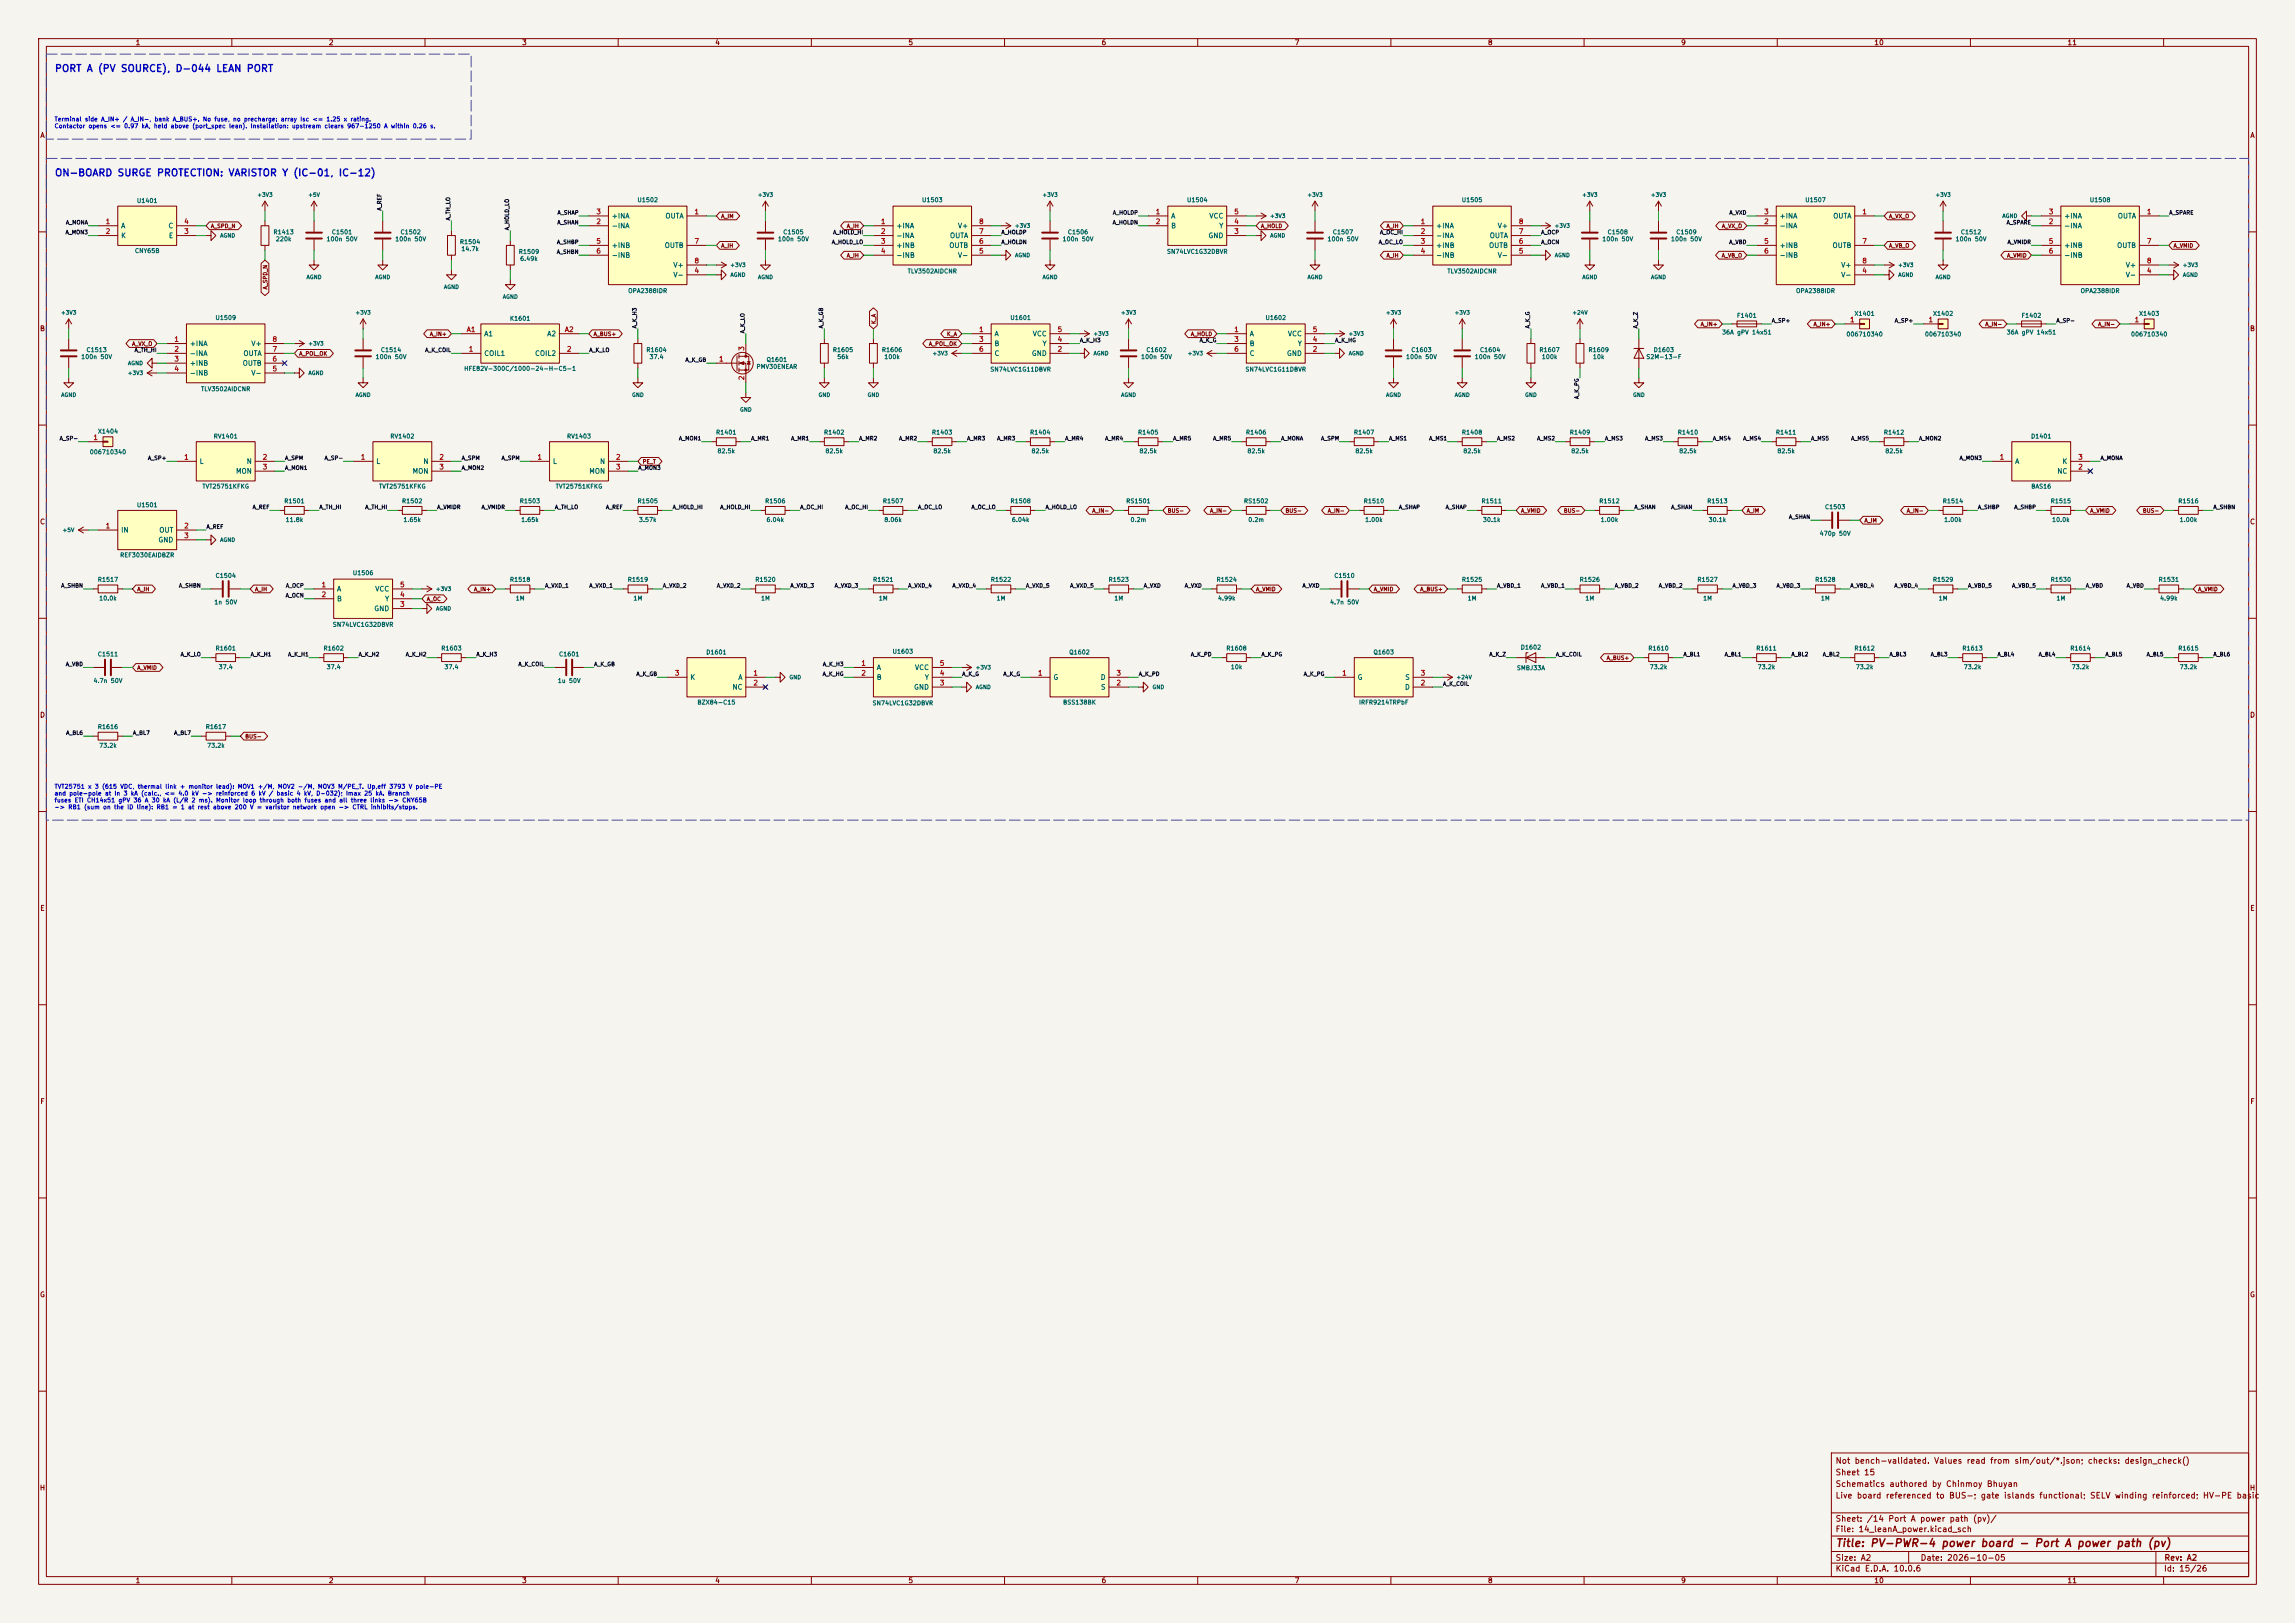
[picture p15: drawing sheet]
<svg xmlns="http://www.w3.org/2000/svg" width="594mm" height="420mm" viewBox="0 0 594 420" stroke-linecap="round" stroke-linejoin="round" font-family="sans-serif">
<defs><g id="words">
<text font-size="2" fill="#840000" x="475" y="400.8">Title: PV-PWR-4 power board - Port A power path (pv)</text>
<g font-size="1.8" fill="#0000c2">
<text x="14.1" y="19.1">PORT A (PV SOURCE), D-044 LEAN PORT</text>
<text x="14.1" y="46.1">ON-BOARD SURGE PROTECTION: VARISTOR Y (IC-01, IC-12)</text>
</g>
<g font-size="1.5" fill="#840000">
<text x="475" y="382.1">Sheet 15</text>
<text x="475" y="379.1">Not bench-validated. Values read from sim/out/*.json; checks: design_check()</text>
<text x="475" y="388.1">Live board referenced to BUS-; gate islands functional; SELV winding reinforced; HV-PE basic</text>
<text x="475" y="385.1">Schematics authored by Chinmoy Bhuyan</text>
<text x="475" y="394.1">Sheet: /14 Port A power path (pv)/</text>
<text x="475" y="396.8">File: 14_leanA_power.kicad_sch</text>
<text x="475" y="407">KiCad E.D.A. 10.0.6</text>
<text x="475" y="404.2">Size: A2</text>
<text x="497" y="404.2">Date: 2026-10-05</text>
<text x="560" y="407">Id: 15/26</text>
<text x="560.1" y="404.2">Rev: A2</text>
</g>
<g font-size="1.3" fill="#840000">
<text x="35" y="12">1</text>
<text x="85" y="12">2</text>
<text x="135" y="12">3</text>
<text x="185" y="12">4</text>
<text x="235" y="12">5</text>
<text x="285" y="12">6</text>
<text x="335" y="12">7</text>
<text x="385" y="12">8</text>
<text x="435" y="12">9</text>
<text x="485" y="12">10</text>
<text x="535" y="12">11</text>
<text x="10.3" y="36">A</text>
<text x="582.3" y="36">A</text>
<text x="10.2" y="86">B</text>
<text x="582.2" y="86">B</text>
<text x="10.2" y="136">C</text>
<text x="582.2" y="136">C</text>
<text x="10.2" y="186">D</text>
<text x="582.2" y="186">D</text>
<text x="10.3" y="236">E</text>
<text x="582.3" y="236">E</text>
<text x="10.3" y="286">F</text>
<text x="582.3" y="286">F</text>
<text x="10.2" y="336">G</text>
<text x="582.2" y="336">G</text>
<text x="10.2" y="386">H</text>
<text x="582.2" y="386">H</text>
<text x="35" y="410">1</text>
<text x="85" y="410">2</text>
<text x="135" y="410">3</text>
<text x="185" y="410">4</text>
<text x="235" y="410">5</text>
<text x="285" y="410">6</text>
<text x="335" y="410">7</text>
<text x="385" y="410">8</text>
<text x="435" y="410">9</text>
<text x="485" y="410">10</text>
<text x="535" y="410">11</text>
</g>
<g font-size="1.3" fill="#a90000">
<text x="27.2" y="58.3">1</text>
<text x="47.5" y="58.3">4</text>
<text x="154.2" y="58.3">2</text>
<text x="154.2" y="55.7">3</text>
<text x="179.6" y="55.7">1</text>
<text x="227.9" y="58.3">1</text>
<text x="253.3" y="58.3">8</text>
<text x="299" y="55.7">1</text>
<text x="299" y="58.3">2</text>
<text x="319.3" y="58.3">4</text>
<text x="319.3" y="55.7">5</text>
<text x="367.6" y="58.3">1</text>
<text x="393" y="58.3">8</text>
<text x="456.5" y="58.3">2</text>
<text x="456.5" y="55.7">3</text>
<text x="481.9" y="55.7">1</text>
<text x="530.1" y="58.3">2</text>
<text x="530.1" y="55.7">3</text>
<text x="555.5" y="55.7">1</text>
<text x="27.2" y="60.8">2</text>
<text x="47.5" y="60.8">3</text>
<text x="154.2" y="63.4">5</text>
<text x="154.2" y="65.9">6</text>
<text x="179.6" y="63.4">7</text>
<text x="227.9" y="60.8">2</text>
<text x="227.9" y="63.4">3</text>
<text x="227.9" y="65.9">4</text>
<text x="253.3" y="65.9">5</text>
<text x="253.3" y="63.4">6</text>
<text x="253.3" y="60.8">7</text>
<text x="319.3" y="60.8">3</text>
<text x="367.6" y="60.8">2</text>
<text x="367.6" y="63.4">3</text>
<text x="367.6" y="65.9">4</text>
<text x="393" y="65.9">5</text>
<text x="393" y="63.4">6</text>
<text x="393" y="60.8">7</text>
<text x="456.5" y="63.4">5</text>
<text x="456.5" y="65.9">6</text>
<text x="481.9" y="63.4">7</text>
<text x="530.1" y="63.4">5</text>
<text x="530.1" y="65.9">6</text>
<text x="555.5" y="63.4">7</text>
<text x="179.6" y="71">4</text>
<text x="179.6" y="68.4">8</text>
<text x="481.9" y="71">4</text>
<text x="481.9" y="68.4">8</text>
<text x="555.5" y="71">4</text>
<text x="555.5" y="68.4">8</text>
<text x="478.7" y="83.7">1</text>
<text x="499" y="83.7">1</text>
<text x="552.4" y="83.7">1</text>
<text x="45" y="88.8">1</text>
<text x="70.4" y="88.8">8</text>
<text x="120.6" y="86.2">A1</text>
<text x="146" y="86.2">A2</text>
<text x="253.3" y="86.2">1</text>
<text x="253.3" y="88.8">3</text>
<text x="273.6" y="88.8">4</text>
<text x="273.6" y="86.2">5</text>
<text x="319.3" y="86.2">1</text>
<text x="319.3" y="88.8">3</text>
<text x="339.6" y="88.8">4</text>
<text x="339.6" y="86.2">5</text>
<text x="45" y="91.3">2</text>
<text x="45" y="93.8">3</text>
<text x="70.4" y="93.8">6</text>
<text x="70.4" y="91.3">7</text>
<text x="121.2" y="91.3">1</text>
<text x="146.6" y="91.3">2</text>
<text x="186" y="93.8">1</text>
<text x="192.9" y="90.9" transform="rotate(-90 192.9 90.9)">3</text>
<text x="253.3" y="91.3">6</text>
<text x="273.6" y="91.3">2</text>
<text x="319.3" y="91.3">6</text>
<text x="339.6" y="91.3">2</text>
<text x="45" y="96.4">4</text>
<text x="70.4" y="96.4">5</text>
<text x="192.9" y="98.5" transform="rotate(-90 192.9 98.5)">2</text>
<text x="24" y="114.2">1</text>
<text x="47.5" y="119.2">1</text>
<text x="67.8" y="119.2">2</text>
<text x="93.2" y="119.2">1</text>
<text x="113.6" y="119.2">2</text>
<text x="139" y="119.2">1</text>
<text x="159.3" y="119.2">2</text>
<text x="517.4" y="119.2">1</text>
<text x="537.7" y="119.2">3</text>
<text x="67.8" y="121.8">3</text>
<text x="113.6" y="121.8">3</text>
<text x="159.3" y="121.8">3</text>
<text x="537.7" y="121.8">2</text>
<text x="27.2" y="137">1</text>
<text x="47.5" y="137">2</text>
<text x="47.5" y="139.6">3</text>
<text x="83.1" y="152.3">1</text>
<text x="83.1" y="154.8">2</text>
<text x="103.4" y="154.8">4</text>
<text x="103.4" y="152.3">5</text>
<text x="103.4" y="157.3">3</text>
<text x="222.8" y="172.6">1</text>
<text x="243.1" y="172.6">5</text>
<text x="174.5" y="175.1">3</text>
<text x="194.8" y="175.1">1</text>
<text x="194.8" y="177.7">2</text>
<text x="222.8" y="175.1">2</text>
<text x="243.1" y="177.7">3</text>
<text x="243.1" y="175.1">4</text>
<text x="268.5" y="175.1">1</text>
<text x="288.8" y="177.7">2</text>
<text x="288.8" y="175.1">3</text>
<text x="347.2" y="175.1">1</text>
<text x="367.6" y="177.7">2</text>
<text x="367.6" y="175.1">3</text>
</g>
<g font-size="1.3" fill="#006464">
<text x="31.2" y="59.4">A</text>
<text x="43.5" y="59.4">C</text>
<text x="158.2" y="59.4">-INA</text>
<text x="158.2" y="56.8">+INA</text>
<text x="172.1" y="56.8">OUTA</text>
<text x="231.9" y="59.4">+INA</text>
<text x="247.8" y="59.4">V+</text>
<text x="303" y="56.8">A</text>
<text x="303" y="59.4">B</text>
<text x="312.9" y="56.8">VCC</text>
<text x="315.4" y="59.4">Y</text>
<text x="371.6" y="59.4">+INA</text>
<text x="387.5" y="59.4">V+</text>
<text x="460.5" y="59.4">-INA</text>
<text x="460.5" y="56.8">+INA</text>
<text x="474.4" y="56.8">OUTA</text>
<text x="534.1" y="59.4">-INA</text>
<text x="534.1" y="56.8">+INA</text>
<text x="548" y="56.8">OUTA</text>
<text x="31.2" y="61.9">K</text>
<text x="43.6" y="61.9">E</text>
<text x="158.2" y="64.5">+INB</text>
<text x="171.9" y="64.5">OUTB</text>
<text x="231.9" y="61.9">-INA</text>
<text x="231.9" y="64.5">+INB</text>
<text x="245.6" y="64.5">OUTB</text>
<text x="245.8" y="61.9">OUTA</text>
<text x="312.6" y="61.9">GND</text>
<text x="371.6" y="61.9">-INA</text>
<text x="371.6" y="64.5">+INB</text>
<text x="385.3" y="64.5">OUTB</text>
<text x="385.5" y="61.9">OUTA</text>
<text x="460.5" y="64.5">+INB</text>
<text x="474.2" y="64.5">OUTB</text>
<text x="534.1" y="64.5">+INB</text>
<text x="547.8" y="64.5">OUTB</text>
<text x="158.2" y="67">-INB</text>
<text x="174.1" y="69.5">V+</text>
<text x="231.9" y="67">-INB</text>
<text x="247.8" y="67">V-</text>
<text x="371.6" y="67">-INB</text>
<text x="387.5" y="67">V-</text>
<text x="460.5" y="67">-INB</text>
<text x="476.4" y="69.5">V+</text>
<text x="534.1" y="67">-INB</text>
<text x="550.1" y="69.5">V+</text>
<text x="174.1" y="72.1">V-</text>
<text x="476.4" y="72.1">V-</text>
<text x="550.1" y="72.1">V-</text>
<text x="49" y="89.9">+INA</text>
<text x="64.9" y="89.9">V+</text>
<text x="125.2" y="87.3">A1</text>
<text x="141.5" y="87.3">A2</text>
<text x="257.3" y="87.3">A</text>
<text x="257.3" y="89.9">B</text>
<text x="267.2" y="87.3">VCC</text>
<text x="269.7" y="89.9">Y</text>
<text x="323.3" y="87.3">A</text>
<text x="323.3" y="89.9">B</text>
<text x="333.2" y="87.3">VCC</text>
<text x="335.7" y="89.9">Y</text>
<text x="49" y="92.4">-INA</text>
<text x="49" y="94.9">+INB</text>
<text x="62.7" y="94.9">OUTB</text>
<text x="62.9" y="92.4">OUTA</text>
<text x="125.2" y="92.4">COIL1</text>
<text x="138.3" y="92.4">COIL2</text>
<text x="257.3" y="92.4">C</text>
<text x="266.9" y="92.4">GND</text>
<text x="323.3" y="92.4">C</text>
<text x="333" y="92.4">GND</text>
<text x="49" y="97.5">-INB</text>
<text x="64.9" y="97.5">V-</text>
<text x="51.5" y="120.3">L</text>
<text x="60.9" y="122.9">MON</text>
<text x="63.7" y="120.3">N</text>
<text x="97.3" y="120.3">L</text>
<text x="106.7" y="122.9">MON</text>
<text x="109.4" y="120.3">N</text>
<text x="143" y="120.3">L</text>
<text x="152.4" y="122.9">MON</text>
<text x="155.2" y="120.3">N</text>
<text x="521.4" y="120.3">A</text>
<text x="532.4" y="122.9">NC</text>
<text x="533.7" y="120.3">K</text>
<text x="31.2" y="138.1">IN</text>
<text x="40.9" y="140.7">GND</text>
<text x="41.1" y="138.1">OUT</text>
<text x="87.1" y="153.4">A</text>
<text x="87.1" y="155.9">B</text>
<text x="97" y="153.4">VCC</text>
<text x="99.5" y="155.9">Y</text>
<text x="96.7" y="158.4">GND</text>
<text x="226.8" y="173.7">A</text>
<text x="236.7" y="173.7">VCC</text>
<text x="178.5" y="176.2">K</text>
<text x="189.5" y="178.8">NC</text>
<text x="191" y="176.2">A</text>
<text x="226.8" y="176.2">B</text>
<text x="236.4" y="178.8">GND</text>
<text x="239.2" y="176.2">Y</text>
<text x="272.5" y="176.2">G</text>
<text x="284.8" y="176.2">D</text>
<text x="284.8" y="178.8">S</text>
<text x="351.3" y="176.2">G</text>
<text x="363.5" y="178.8">D</text>
<text x="363.6" y="176.2">S</text>
</g>
<g font-size="1.1" fill="#0000c2">
<text x="14" y="31.7">Terminal side A_IN+ / A_IN-, bank A_BUS+. No fuse, no precharge: array Isc &lt;= 1.25 x rating.</text>
<text x="14" y="33.4">Contactor opens &lt;= 0.97 kA, held above (port_spec lean). Installation: upstream clears 967-1250 A within 0.26 s.</text>
<text x="14" y="204.4">TVT25751 x 3 (615 VDC, thermal link + monitor lead): MOV1 +/M, MOV2 -/M, MOV3 M/PE_T. Up,eff 3793 V pole-PE</text>
<text x="14" y="206.1">and pole-pole at In 3 kA (calc., &lt;= 4.0 kV -&gt; reinforced 6 kV / basic 4 kV, D-032); Imax 25 kA. Branch</text>
<text x="14" y="207.9">fuses ETI CH14x51 gPV 36 A 30 kA (L/R 2 ms). Monitor loop through both fuses and all three links -&gt; CNY65B</text>
<text x="14" y="209.7">-&gt; RB1 (sum on the ID line): RB1 = 1 at rest above 200 V = varistor network open -&gt; CTRL inhibits/stops.</text>
</g>
<g font-size="1.1" fill="#006464">
<text x="35.3" y="52.8">U1401</text>
<text x="164.9" y="52.6">U1502</text>
<text x="238.5" y="52.6">U1503</text>
<text x="307.1" y="52.6">U1504</text>
<text x="378.2" y="52.6">U1505</text>
<text x="467.1" y="52.6">U1507</text>
<text x="540.8" y="52.6">U1508</text>
<text x="34.8" y="65.7">CNY65B</text>
<text x="70.7" y="60.9">R1413</text>
<text x="71.3" y="62.7">220k</text>
<text x="84.4" y="62.7">100n 50V</text>
<text x="85.8" y="60.9">C1501</text>
<text x="102.2" y="62.7">100n 50V</text>
<text x="103.5" y="60.9">C1502</text>
<text x="118.9" y="63.4">R1504</text>
<text x="119.3" y="65.2">14.7k</text>
<text x="134.2" y="66">R1509</text>
<text x="201.2" y="62.7">100n 50V</text>
<text x="202.6" y="60.9">C1505</text>
<text x="274.9" y="62.7">100n 50V</text>
<text x="276.3" y="60.9">C1506</text>
<text x="301.9" y="65.9">SN74LVC1G32DBVR</text>
<text x="343.5" y="62.7">100n 50V</text>
<text x="344.8" y="60.9">C1507</text>
<text x="414.6" y="62.7">100n 50V</text>
<text x="416" y="60.9">C1508</text>
<text x="432.4" y="62.7">100n 50V</text>
<text x="433.7" y="60.9">C1509</text>
<text x="506" y="62.7">100n 50V</text>
<text x="507.4" y="60.9">C1512</text>
<text x="134.5" y="67.8">6.49k</text>
<text x="234.8" y="71">TLV3502AIDCNR</text>
<text x="374.5" y="71">TLV3502AIDCNR</text>
<text x="162.5" y="76.1">OPA2388IDR</text>
<text x="464.7" y="76.1">OPA2388IDR</text>
<text x="538.4" y="76.1">OPA2388IDR</text>
<text x="55.6" y="83">U1509</text>
<text x="131.9" y="83.3">K1601</text>
<text x="261.4" y="83">U1601</text>
<text x="327.4" y="83">U1602</text>
<text x="449.4" y="82.5">F1401</text>
<text x="479.9" y="82">X1401</text>
<text x="500.2" y="82">X1402</text>
<text x="523.1" y="82.5">F1402</text>
<text x="553.5" y="82">X1403</text>
<text x="445.6" y="86.8">36A gPV 14x51</text>
<text x="477.8" y="87.3">006710340</text>
<text x="498.1" y="87.3">006710340</text>
<text x="519.3" y="86.8">36A gPV 14x51</text>
<text x="551.4" y="87.3">006710340</text>
<text x="20.9" y="93.2">100n 50V</text>
<text x="22.3" y="91.4">C1513</text>
<text x="97.1" y="93.2">100n 50V</text>
<text x="98.5" y="91.4">C1514</text>
<text x="167.2" y="91.4">R1604</text>
<text x="168" y="93.2">37.4</text>
<text x="195.7" y="95.7">PMV30ENEAR</text>
<text x="198.3" y="93.9">Q1601</text>
<text x="215.4" y="91.4">R1605</text>
<text x="216.6" y="93.2">56k</text>
<text x="228.1" y="91.4">R1606</text>
<text x="228.8" y="93.2">100k</text>
<text x="295.2" y="93.2">100n 50V</text>
<text x="296.6" y="91.4">C1602</text>
<text x="363.8" y="93.2">100n 50V</text>
<text x="365.2" y="91.4">C1603</text>
<text x="381.6" y="93.2">100n 50V</text>
<text x="382.9" y="91.4">C1604</text>
<text x="398.3" y="91.4">R1607</text>
<text x="398.9" y="93.2">100k</text>
<text x="411" y="91.4">R1609</text>
<text x="412.2" y="93.2">10k</text>
<text x="426" y="93.2">S2M-13-F</text>
<text x="427.9" y="91.4">D1603</text>
<text x="51.9" y="101.5">TLV3502AIDCNR</text>
<text x="120" y="96.2">HFE82V-300C/1000-24-H-C5-1</text>
<text x="256.2" y="96.4">SN74LVC1G11DBVR</text>
<text x="322.2" y="96.4">SN74LVC1G11DBVR</text>
<text x="25.2" y="112.5">X1404</text>
<text x="55.2" y="113.7">RV1401</text>
<text x="100.9" y="113.7">RV1402</text>
<text x="146.6" y="113.7">RV1403</text>
<text x="185.2" y="112.7">R1401</text>
<text x="213.1" y="112.7">R1402</text>
<text x="241.1" y="112.7">R1403</text>
<text x="266.5" y="112.7">R1404</text>
<text x="294.4" y="112.7">R1405</text>
<text x="322.4" y="112.7">R1406</text>
<text x="350.3" y="112.7">R1407</text>
<text x="378.2" y="112.7">R1408</text>
<text x="406.2" y="112.7">R1409</text>
<text x="434.1" y="112.7">R1410</text>
<text x="459.5" y="112.7">R1411</text>
<text x="487.5" y="112.7">R1412</text>
<text x="525.6" y="113.7">D1401</text>
<text x="23.1" y="117.8">006710340</text>
<text x="185.6" y="117.5">82.5k</text>
<text x="213.5" y="117.5">82.5k</text>
<text x="241.5" y="117.5">82.5k</text>
<text x="266.9" y="117.5">82.5k</text>
<text x="294.8" y="117.5">82.5k</text>
<text x="322.7" y="117.5">82.5k</text>
<text x="350.7" y="117.5">82.5k</text>
<text x="378.6" y="117.5">82.5k</text>
<text x="406.6" y="117.5">82.5k</text>
<text x="434.5" y="117.5">82.5k</text>
<text x="459.9" y="117.5">82.5k</text>
<text x="487.8" y="117.5">82.5k</text>
<text x="35.3" y="131.5">U1501</text>
<text x="52.3" y="126.7">TVT25751KFKG</text>
<text x="73.4" y="130.5">R1501</text>
<text x="98" y="126.7">TVT25751KFKG</text>
<text x="103.9" y="130.5">R1502</text>
<text x="134.4" y="130.5">R1503</text>
<text x="143.7" y="126.7">TVT25751KFKG</text>
<text x="164.9" y="130.5">R1505</text>
<text x="197.9" y="130.5">R1506</text>
<text x="228.4" y="130.5">R1507</text>
<text x="261.4" y="130.5">R1508</text>
<text x="291.4" y="130.5">RS1501</text>
<text x="321.8" y="130.5">RS1502</text>
<text x="352.8" y="130.5">R1510</text>
<text x="383.3" y="130.5">R1511</text>
<text x="413.8" y="130.5">R1512</text>
<text x="441.7" y="130.5">R1513</text>
<text x="502.7" y="130.5">R1514</text>
<text x="525.6" y="126.7">BAS16</text>
<text x="530.6" y="130.5">R1515</text>
<text x="563.7" y="130.5">R1516</text>
<text x="73.8" y="135.3">11.8k</text>
<text x="104.3" y="135.3">1.65k</text>
<text x="134.8" y="135.3">1.65k</text>
<text x="165.3" y="135.3">3.57k</text>
<text x="198.3" y="135.3">6.04k</text>
<text x="228.8" y="135.3">8.06k</text>
<text x="261.8" y="135.3">6.04k</text>
<text x="292.5" y="135.3">0.2m</text>
<text x="323" y="135.3">0.2m</text>
<text x="353.2" y="135.3">1.00k</text>
<text x="383.7" y="135.3">30.1k</text>
<text x="414.2" y="135.3">1.00k</text>
<text x="442.1" y="135.3">30.1k</text>
<text x="472.2" y="132">C1503</text>
<text x="503.1" y="135.3">1.00k</text>
<text x="531" y="135.3">10.0k</text>
<text x="564" y="135.3">1.00k</text>
<text x="470.9" y="138.9">470p 50V</text>
<text x="31" y="144.5">REF3030EAIDBZR</text>
<text x="55.7" y="149.8">C1504</text>
<text x="91.2" y="149.1">U1506</text>
<text x="345.2" y="149.8">C1510</text>
<text x="25.2" y="150.8">R1517</text>
<text x="25.6" y="155.6">10.0k</text>
<text x="131.9" y="150.8">R1518</text>
<text x="133.4" y="155.6">1M</text>
<text x="162.3" y="150.8">R1519</text>
<text x="163.8" y="155.6">1M</text>
<text x="195.4" y="150.8">R1520</text>
<text x="196.9" y="155.6">1M</text>
<text x="225.8" y="150.8">R1521</text>
<text x="227.3" y="155.6">1M</text>
<text x="256.3" y="150.8">R1522</text>
<text x="257.8" y="155.6">1M</text>
<text x="286.8" y="150.8">R1523</text>
<text x="288.3" y="155.6">1M</text>
<text x="314.7" y="150.8">R1524</text>
<text x="315.1" y="155.6">4.99k</text>
<text x="378.2" y="150.8">R1525</text>
<text x="379.7" y="155.6">1M</text>
<text x="408.7" y="150.8">R1526</text>
<text x="410.2" y="155.6">1M</text>
<text x="439.2" y="150.8">R1527</text>
<text x="440.7" y="155.6">1M</text>
<text x="469.7" y="150.8">R1528</text>
<text x="471.2" y="155.6">1M</text>
<text x="500.2" y="150.8">R1529</text>
<text x="501.7" y="155.6">1M</text>
<text x="530.6" y="150.8">R1530</text>
<text x="532.1" y="155.6">1M</text>
<text x="558.6" y="150.8">R1531</text>
<text x="559" y="155.6">4.99k</text>
<text x="55.4" y="156.7">1n 50V</text>
<text x="344.1" y="156.7">4.7n 50V</text>
<text x="86" y="162.5">SN74LVC1G32DBVR</text>
<text x="25.2" y="170.1">C1511</text>
<text x="55.7" y="168.6">R1601</text>
<text x="56.5" y="173.4">37.4</text>
<text x="83.6" y="168.6">R1602</text>
<text x="84.4" y="173.4">37.4</text>
<text x="114.1" y="168.6">R1603</text>
<text x="114.9" y="173.4">37.4</text>
<text x="144.6" y="170.1">C1601</text>
<text x="182.7" y="169.6">D1601</text>
<text x="230.9" y="169.4">U1603</text>
<text x="276.6" y="169.6">Q1602</text>
<text x="317.3" y="168.6">R1608</text>
<text x="318.4" y="173.4">10k</text>
<text x="355.4" y="169.6">Q1603</text>
<text x="392.5" y="173.7">SMBJ33A</text>
<text x="393.5" y="168.3">D1602</text>
<text x="426.5" y="168.6">R1610</text>
<text x="426.9" y="173.4">73.2k</text>
<text x="454.4" y="168.6">R1611</text>
<text x="454.8" y="173.4">73.2k</text>
<text x="479.8" y="168.6">R1612</text>
<text x="480.2" y="173.4">73.2k</text>
<text x="507.8" y="168.6">R1613</text>
<text x="508.2" y="173.4">73.2k</text>
<text x="535.7" y="168.6">R1614</text>
<text x="536.1" y="173.4">73.2k</text>
<text x="563.7" y="168.6">R1615</text>
<text x="564" y="173.4">73.2k</text>
<text x="24.1" y="177">4.7n 50V</text>
<text x="144.3" y="177">1u 50V</text>
<text x="180.4" y="182.6">BZX84-C15</text>
<text x="225.7" y="182.8">SN74LVC1G32DBVR</text>
<text x="275" y="182.6">BSS138BK</text>
<text x="351.6" y="182.6">IRFR9214TRPbF</text>
<text x="25.2" y="188.9">R1616</text>
<text x="53.1" y="188.9">R1617</text>
<text x="25.6" y="193.7">73.2k</text>
<text x="53.5" y="193.7">73.2k</text>
</g>
<g font-size="1" fill="#006464">
<text x="66.5" y="51.2">+3V3</text>
<text x="79.7" y="51.2">+5V</text>
<text x="196" y="51.2">+3V3</text>
<text x="269.7" y="51.2">+3V3</text>
<text x="338.3" y="51.2">+3V3</text>
<text x="409.4" y="51.2">+3V3</text>
<text x="427.2" y="51.2">+3V3</text>
<text x="500.8" y="51.2">+3V3</text>
<text x="262.6" y="59.2">+3V3</text>
<text x="328.6" y="56.6">+3V3</text>
<text x="402.3" y="59.2">+3V3</text>
<text x="518.1" y="56.6">AGND</text>
<text x="56.9" y="61.7">AGND</text>
<text x="328.6" y="61.7">AGND</text>
<text x="188.9" y="69.3">+3V3</text>
<text x="188.9" y="71.9">AGND</text>
<text x="262.6" y="66.8">AGND</text>
<text x="402.3" y="66.8">AGND</text>
<text x="491.2" y="69.3">+3V3</text>
<text x="491.2" y="71.9">AGND</text>
<text x="564.8" y="69.3">+3V3</text>
<text x="564.9" y="71.9">AGND</text>
<text x="79.2" y="72.5">AGND</text>
<text x="97" y="72.5">AGND</text>
<text x="114.8" y="75">AGND</text>
<text x="130" y="77.5">AGND</text>
<text x="196.1" y="72.5">AGND</text>
<text x="269.7" y="72.5">AGND</text>
<text x="338.3" y="72.5">AGND</text>
<text x="409.4" y="72.5">AGND</text>
<text x="427.2" y="72.5">AGND</text>
<text x="500.9" y="72.5">AGND</text>
<text x="15.7" y="81.6">+3V3</text>
<text x="91.9" y="81.6">+3V3</text>
<text x="290" y="81.6">+3V3</text>
<text x="358.6" y="81.6">+3V3</text>
<text x="376.4" y="81.6">+3V3</text>
<text x="406.8" y="81.6">+24V</text>
<text x="79.7" y="89.7">+3V3</text>
<text x="282.9" y="87.1">+3V3</text>
<text x="348.9" y="87.1">+3V3</text>
<text x="33" y="94.7">AGND</text>
<text x="241.2" y="92.2">+3V3</text>
<text x="282.9" y="92.2">AGND</text>
<text x="307.3" y="92.2">+3V3</text>
<text x="349" y="92.2">AGND</text>
<text x="33" y="97.3">+3V3</text>
<text x="79.7" y="97.3">AGND</text>
<text x="15.7" y="102.9">AGND</text>
<text x="91.9" y="102.9">AGND</text>
<text x="163.5" y="102.9">GND</text>
<text x="191.4" y="106.8">GND</text>
<text x="211.7" y="102.9">GND</text>
<text x="224.4" y="102.9">GND</text>
<text x="290" y="102.9">AGND</text>
<text x="358.6" y="102.9">AGND</text>
<text x="376.4" y="102.9">AGND</text>
<text x="394.6" y="102.9">GND</text>
<text x="422.6" y="102.9">GND</text>
<text x="16.1" y="137.9">+5V</text>
<text x="56.9" y="140.5">AGND</text>
<text x="112.7" y="153.2">+3V3</text>
<text x="112.7" y="158.2">AGND</text>
<text x="252.4" y="173.5">+3V3</text>
<text x="204.2" y="176">GND</text>
<text x="252.4" y="178.6">AGND</text>
<text x="298.2" y="178.6">GND</text>
<text x="376.9" y="176">+24V</text>
</g>
<g font-size="1" fill="#0f0f0f">
<text x="16.9" y="58.3">A_MONA</text>
<text x="99" y="54.6" transform="rotate(-90 99 54.6)">A_REF</text>
<text x="116.7" y="57.1" transform="rotate(-90 116.7 57.1)">A_TH_LO</text>
<text x="132" y="59.7" transform="rotate(-90 132 59.7)">A_HOLD_LO</text>
<text x="144.1" y="58.3">A_SHAN</text>
<text x="144.2" y="55.8">A_SHAP</text>
<text x="287.9" y="58.3">A_HOLDN</text>
<text x="287.9" y="55.8">A_HOLDP</text>
<text x="447.5" y="55.8">A_VXD</text>
<text x="519.2" y="58.3">A_SPARE</text>
<text x="561.3" y="55.8">A_SPARE</text>
<text x="16.9" y="60.9">A_MON3</text>
<text x="144" y="65.9">A_SHBN</text>
<text x="144" y="63.4">A_SHBP</text>
<text x="215.2" y="63.4">A_HOLD_LO</text>
<text x="215.5" y="60.9">A_HOLD_HI</text>
<text x="259.1" y="63.4">A_HOLDN</text>
<text x="259.1" y="60.9">A_HOLDP</text>
<text x="356.7" y="63.4">A_OC_LO</text>
<text x="357.1" y="60.9">A_OC_HI</text>
<text x="398.8" y="63.4">A_OCN</text>
<text x="398.8" y="60.9">A_OCP</text>
<text x="447.4" y="63.4">A_VBD</text>
<text x="519.5" y="63.4">A_VMIDR</text>
<text x="458.5" y="83.7">A_SP+</text>
<text x="490.3" y="83.7">A_SP+</text>
<text x="532.1" y="83.7">A_SP-</text>
<text x="165" y="85.1" transform="rotate(-90 165 85.1)">A_K_H3</text>
<text x="192.9" y="86.4" transform="rotate(-90 192.9 86.4)">A_K_LO</text>
<text x="213.3" y="85.1" transform="rotate(-90 213.3 85.1)">A_K_GB</text>
<text x="279.4" y="88.8">A_K_H3</text>
<text x="310.4" y="88.8">A_K_G</text>
<text x="345.4" y="88.8">A_K_HG</text>
<text x="396.1" y="85.1" transform="rotate(-90 396.1 85.1)">A_K_G</text>
<text x="424.1" y="85.1" transform="rotate(-90 424.1 85.1)">A_K_Z</text>
<text x="34.7" y="91.3">A_TH_HI</text>
<text x="109.9" y="91.3">A_K_COIL</text>
<text x="152.4" y="91.3">A_K_LO</text>
<text x="177.3" y="93.9">A_K_GB</text>
<text x="408.8" y="103.4" transform="rotate(-90 408.8 103.4)">A_K_PG</text>
<text x="15.3" y="114.2">A_SP-</text>
<text x="38.2" y="119.3">A_SP+</text>
<text x="73.7" y="119.3">A_SPM</text>
<text x="83.9" y="119.3">A_SP-</text>
<text x="119.4" y="119.3">A_SPM</text>
<text x="129.7" y="119.3">A_SPM</text>
<text x="175.6" y="114.2">A_MON1</text>
<text x="194.3" y="114.2">A_MR1</text>
<text x="204.6" y="114.2">A_MR1</text>
<text x="222.3" y="114.2">A_MR2</text>
<text x="232.6" y="114.2">A_MR2</text>
<text x="250.2" y="114.2">A_MR3</text>
<text x="258" y="114.2">A_MR3</text>
<text x="275.6" y="114.2">A_MR4</text>
<text x="285.9" y="114.2">A_MR4</text>
<text x="303.5" y="114.2">A_MR5</text>
<text x="313.9" y="114.2">A_MR5</text>
<text x="331.5" y="114.2">A_MONA</text>
<text x="341.8" y="114.2">A_SPM</text>
<text x="359.4" y="114.2">A_MS1</text>
<text x="369.8" y="114.2">A_MS1</text>
<text x="387.4" y="114.2">A_MS2</text>
<text x="397.7" y="114.2">A_MS2</text>
<text x="415.3" y="114.2">A_MS3</text>
<text x="425.7" y="114.2">A_MS3</text>
<text x="443.2" y="114.2">A_MS4</text>
<text x="451.1" y="114.2">A_MS4</text>
<text x="468.6" y="114.2">A_MS5</text>
<text x="479" y="114.2">A_MS5</text>
<text x="496.6" y="114.2">A_MON2</text>
<text x="507.1" y="119.3">A_MON3</text>
<text x="543.6" y="119.3">A_MONA</text>
<text x="73.7" y="121.8">A_MON1</text>
<text x="119.4" y="121.8">A_MON2</text>
<text x="165.1" y="121.8">A_MON3</text>
<text x="65.3" y="132">A_REF</text>
<text x="82.6" y="132">A_TH_HI</text>
<text x="94.4" y="132">A_TH_HI</text>
<text x="113" y="132">A_VMIDR</text>
<text x="124.5" y="132">A_VMIDR</text>
<text x="143.5" y="132">A_TH_LO</text>
<text x="156.7" y="132">A_REF</text>
<text x="174" y="132">A_HOLD_HI</text>
<text x="186.3" y="132">A_HOLD_HI</text>
<text x="207" y="132">A_OC_HI</text>
<text x="218.6" y="132">A_OC_HI</text>
<text x="237.5" y="132">A_OC_LO</text>
<text x="251.3" y="132">A_OC_LO</text>
<text x="270.5" y="132">A_HOLD_LO</text>
<text x="362" y="132">A_SHAP</text>
<text x="374.1" y="132">A_SHAP</text>
<text x="422.9" y="132">A_SHAN</text>
<text x="432.4" y="132">A_SHAN</text>
<text x="511.8" y="132">A_SHBP</text>
<text x="521.2" y="132">A_SHBP</text>
<text x="572.8" y="132">A_SHBN</text>
<text x="53.3" y="137.1">A_REF</text>
<text x="462.9" y="134.5">A_SHAN</text>
<text x="15.7" y="152.3">A_SHBN</text>
<text x="46.2" y="152.3">A_SHBN</text>
<text x="73.8" y="154.8">A_OCN</text>
<text x="73.9" y="152.3">A_OCP</text>
<text x="141" y="152.3">A_VXD_1</text>
<text x="152.4" y="152.3">A_VXD_1</text>
<text x="171.5" y="152.3">A_VXD_2</text>
<text x="185.4" y="152.3">A_VXD_2</text>
<text x="204.5" y="152.3">A_VXD_3</text>
<text x="215.9" y="152.3">A_VXD_3</text>
<text x="235" y="152.3">A_VXD_4</text>
<text x="246.4" y="152.3">A_VXD_4</text>
<text x="265.4" y="152.3">A_VXD_5</text>
<text x="276.9" y="152.3">A_VXD_5</text>
<text x="295.9" y="152.3">A_VXD</text>
<text x="306.5" y="152.3">A_VXD</text>
<text x="337" y="152.3">A_VXD</text>
<text x="387.4" y="152.3">A_VBD_1</text>
<text x="398.7" y="152.3">A_VBD_1</text>
<text x="417.8" y="152.3">A_VBD_2</text>
<text x="429.2" y="152.3">A_VBD_2</text>
<text x="448.3" y="152.3">A_VBD_3</text>
<text x="459.7" y="152.3">A_VBD_3</text>
<text x="478.8" y="152.3">A_VBD_4</text>
<text x="490.2" y="152.3">A_VBD_4</text>
<text x="509.3" y="152.3">A_VBD_5</text>
<text x="520.7" y="152.3">A_VBD_5</text>
<text x="539.8" y="152.3">A_VBD</text>
<text x="550.3" y="152.3">A_VBD</text>
<text x="16.9" y="172.6">A_VBD</text>
<text x="46.6" y="170.1">A_K_LO</text>
<text x="64.8" y="170.1">A_K_H1</text>
<text x="74.4" y="170.1">A_K_H1</text>
<text x="92.7" y="170.1">A_K_H2</text>
<text x="104.9" y="170.1">A_K_H2</text>
<text x="123.2" y="170.1">A_K_H3</text>
<text x="134.1" y="172.6">A_K_COIL</text>
<text x="153.7" y="172.6">A_K_GB</text>
<text x="212.9" y="172.6">A_K_H3</text>
<text x="308.1" y="170.1">A_K_PD</text>
<text x="326.4" y="170.1">A_K_PG</text>
<text x="385.4" y="170.1">A_K_Z</text>
<text x="402.6" y="170.1">A_K_COIL</text>
<text x="435.6" y="170.1">A_BL1</text>
<text x="446.3" y="170.1">A_BL1</text>
<text x="463.6" y="170.1">A_BL2</text>
<text x="471.7" y="170.1">A_BL2</text>
<text x="489" y="170.1">A_BL3</text>
<text x="499.6" y="170.1">A_BL3</text>
<text x="516.9" y="170.1">A_BL4</text>
<text x="527.5" y="170.1">A_BL4</text>
<text x="544.8" y="170.1">A_BL5</text>
<text x="555.5" y="170.1">A_BL5</text>
<text x="572.8" y="170.1">A_BL6</text>
<text x="164.6" y="175.2">A_K_GB</text>
<text x="212.8" y="175.2">A_K_HG</text>
<text x="248.9" y="175.2">A_K_G</text>
<text x="259.6" y="175.2">A_K_G</text>
<text x="294.6" y="175.2">A_K_PD</text>
<text x="337.3" y="175.2">A_K_PG</text>
<text x="373.4" y="177.7">A_K_COIL</text>
<text x="17" y="190.4">A_BL6</text>
<text x="34.3" y="190.4">A_BL7</text>
<text x="44.9" y="190.4">A_BL7</text>
</g>
<g font-size="1" fill="#840000">
<text x="54.5" y="59.2">A_SPD_N</text>
<text x="186.5" y="56.7">A_IM</text>
<text x="219.1" y="59.2">A_IH</text>
<text x="326.2" y="59.2">A_HOLD</text>
<text x="358.8" y="59.2">A_IH</text>
<text x="445.6" y="59.2">A_VX_O</text>
<text x="488.8" y="56.7">A_VX_O</text>
<text x="186.5" y="64.3">A_IH</text>
<text x="488.8" y="64.3">A_VB_O</text>
<text x="562.5" y="64.3">A_VMID</text>
<text x="219.1" y="66.9">A_IH</text>
<text x="358.8" y="66.9">A_IH</text>
<text x="445.5" y="66.9">A_VB_O</text>
<text x="519.4" y="66.9">A_VMID</text>
<text x="69.4" y="75" transform="rotate(-90 69.4 75)">A_SPD_N</text>
<text x="226.9" y="84" transform="rotate(-90 226.9 84)">K_A</text>
<text x="34.1" y="89.7">A_VX_O</text>
<text x="111.1" y="87.2">A_IN+</text>
<text x="153.5" y="87.2">A_BUS+</text>
<text x="240.3" y="89.7">A_POL_OK</text>
<text x="245" y="87.2">K_A</text>
<text x="308.1" y="87.2">A_HOLD</text>
<text x="440.1" y="84.6">A_IN+</text>
<text x="469.3" y="84.6">A_IN+</text>
<text x="513.7" y="84.6">A_IN-</text>
<text x="542.9" y="84.6">A_IN-</text>
<text x="77.3" y="92.3">A_POL_OK</text>
<text x="166.2" y="120.2">PE_T</text>
<text x="282.6" y="132.9">A_IN-</text>
<text x="302.1" y="132.9">BUS-</text>
<text x="313.1" y="132.9">A_IN-</text>
<text x="332.6" y="132.9">BUS-</text>
<text x="343.5" y="132.9">A_IN-</text>
<text x="393.6" y="132.9">A_VMID</text>
<text x="404.6" y="132.9">BUS-</text>
<text x="452" y="132.9">A_IM</text>
<text x="482.5" y="135.4">A_IM</text>
<text x="493.4" y="132.9">A_IN-</text>
<text x="540.9" y="132.9">A_VMID</text>
<text x="554.5" y="132.9">BUS-</text>
<text x="35.4" y="153.2">A_IH</text>
<text x="65.9" y="153.2">A_IH</text>
<text x="110.3" y="155.8">A_OC</text>
<text x="122.6" y="153.2">A_IN+</text>
<text x="325" y="153.2">A_VMID</text>
<text x="355.5" y="153.2">A_VMID</text>
<text x="367.5" y="153.2">A_BUS+</text>
<text x="568.8" y="153.2">A_VMID</text>
<text x="35.4" y="173.5">A_VMID</text>
<text x="415.7" y="171">A_BUS+</text>
<text x="63.4" y="191.3">BUS-</text>
</g>
</g></defs>
<path d="M0 0h594v420h-594z" fill="#f5f4ef" stroke="#f5f4ef" stroke-width=".26"/>
<g fill="none" stroke="#840000" stroke-width=".26">
<path d="M10 10h574v400h-574zM12 12h570v396h-570zM60 10v2M110 10v2M160 10v2M210 10v2M260 10v2M310 10v2M360 10v2M410 10v2M460 10v2M510 10v2"/>
<path d="M560 10v2M10 60h2M582 60h2M10 110h2M349.2 114.3h1.3M350.5 113.3h5.1v2h-5.1zM355.6 114.3h1.3M582 110h2M351.8 132.1h1.3M353.1 131.1h5v2h-5zM358.1 132.1h1.3M10 160h2"/>
<path d="M113 170.2h1.3M114.3 169.2h5.1v2h-5.1zM119.4 170.2h1.2M582 160h2M10 210h2M582 210h2M10 260h2M582 260h2M10 310h2M582 310h2M10 360h2M474 376h108v32h-108z"/>
<path d="M582 360h2M474 397.5h108M474 391.5h108M60 408v2M110 408v2M160 408v2M210 408v2M260 408v2M310 408v2M360 408v2M410 408v2M460 408v2"/>
<path d="M474 404.5h108M474 401.5h108M494 401.5v3M510 408v2M558 401.5v6.5M560 408v2"/>
</g>
<path d="M302.3 53.3h15.2v10.2h-15.2z" fill="#ffffc2"/>
<path d="M297.2 55.9h5.1M297.2 58.4h5.1M302.3 53.3h15.2v10.2h-15.2zM317.5 55.9h5.1M317.5 58.4h5.1M317.5 61h5.1M109.2 152.4h2.6M110.5 151.6l1.3 .8M111.8 152.4l-1.3 .8" fill="none" stroke="#840000" stroke-width=".26"/>
<path d="M520.7 114.3h15.2v10.2h-15.2z" fill="#ffffc2"/>
<g fill="none" stroke="#840000" stroke-width=".26">
<path d="M132.1 72.4v1.3h1.2l-1.2 1.2-1.3-1.2h1.3M522 83.8h7.6M523.2 83.1h5.1v1.5h-5.1zM515.6 119.4h5.1M520.7 114.3h15.2v10.2h-15.2zM535.9 119.4h5.1M102.9 132.1h1.2M104.1 131.1h5.1v2h-5.1zM109.2 132.1h1.3M501.6 132.1h1.3M502.9 131.1h5.1v2h-5.1zM508 132.1h1.3"/>
<path d="M535.9 121.9h5.1M540.6 121.5l.8 .8M541.4 121.5l-.8 .8M529.6 152.4h1.3M530.9 151.4h5v2h-5zM535.9 152.4h1.3M506.7 170.2h1.3M508 169.2h5.1v2h-5.1zM513.1 170.2h1.2"/>
</g>
<path d="M30.5 132.1h15.2v10.1h-15.2z" fill="#ffffc2"/>
<path d="M448.3 83.8h7.6M449.6 83.1h5.1v1.5h-5.1zM25.4 137.2h5.1M30.5 132.1h15.2v10.1h-15.2zM45.7 137.2h5.1M45.7 139.7h5.1M24.1 152.4h1.3M25.4 151.4h5.1v2h-5.1zM30.5 152.4h1.2" fill="none" stroke="#840000" stroke-width=".26"/>
<path d="M50.8 114.3h15.2v10.2h-15.2z" fill="#ffffc2"/>
<path d="M45.7 119.4h5.1M50.8 114.3h15.2v10.2h-15.2zM66 119.4h5.1M486.4 114.3h1.3M487.7 113.3h5.1v2h-5.1zM492.8 114.3h1.2M53.3 139.7h1.3v-1.3l1.3 1.3-1.3 1.3v-1.3M66 121.9h5.1M24.1 172.7h2.8M29 172.7h2.7" fill="none" stroke="#840000" stroke-width=".26"/>
<path d="M27.2 170.7v4.1M28.7 170.7v4.1" fill="none" stroke="#840000" stroke-width=".51"/>
<path d="M48.3 83.8h20.3v15.3h-20.3z" fill="#ffffc2"/>
<g fill="none" stroke="#840000" stroke-width=".26">
<path d="M43.2 88.9h5.1M43.2 91.4h5.1M43.2 94h5.1M43.2 96.5h5.1M48.3 83.8h20.3v15.3h-20.3zM68.6 88.9h5.1M68.6 91.4h5.1M68.6 94h5.1M68.6 96.5h5.1M76.2 88.9h2.5M77.5 88.1l1.2 .8M78.7 88.9l-1.2 .8"/>
<path d="M94 87.6v2.8M94 92.5v2.8M458.5 114.3h1.2M459.7 113.3h5.1v2h-5.1zM464.8 114.3h1.3"/>
</g>
<path d="M91.9 90.7h4.1M91.9 92.2h4.1" fill="none" stroke="#840000" stroke-width=".51"/>
<path d="M501.6 82.6h2.6v2.5h-2.6z" fill="#ffffc2"/>
<g fill="none" stroke="#840000" stroke-width=".26">
<path d="M487.7 71.1h1.2v-1.2l1.3 1.2-1.3 1.3v-1.3M487.7 68.6h2.5M488.9 67.8l1.3 .8M490.2 68.6l-1.3 .7M502.9 67.3v1.3h1.3l-1.3 1.3-1.3-1.3h1.3M17.8 97.8v1.3h1.2l-1.2 1.2-1.3-1.2h1.3M76.2 96.5h1.3v-1.2l1.2 1.2-1.2 1.3v-1.3M94 97.8v1.3h1.2l-1.2 1.2-1.3-1.2h1.3M94 82.6l-.8 1.2M94 82.6l.7 1.2M94 82.6v2.5M497.8 83.8h3.8"/>
<path d="M501.6 82.6h2.6v2.5h-2.6zM501.6 83.7h1.3v.2h-1.3z"/>
</g>
<path d="M481.3 82.6h2.6v2.5h-2.6z" fill="#ffffc2"/>
<g fill="none" stroke="#840000" stroke-width=".26">
<path d="M53.3 61h1.3v-1.3l1.3 1.3-1.3 1.2v-1.2M81.3 67.3v1.3h1.2l-1.2 1.3-1.3-1.3h1.3M398.8 66h1.2v-1.2l1.3 1.2-1.3 1.3v-1.3M17.8 82.6v2.5M17.8 87.6v2.8M17.8 92.5v2.8M17.8 82.6l-.8 1.2M17.8 82.6l.7 1.2M38.1 96.5l1.3 .8M38.1 96.5h2.5M39.4 94v-1.3l-1.3 1.3 1.3 1.3v-1.3h1.2M39.4 95.8l-1.3 .7"/>
<path d="M477.5 83.8h3.8M481.3 82.6h2.6v2.5h-2.6zM481.3 83.7h1.3v.2h-1.3z"/>
</g>
<path d="M15.7 90.7h4.1M15.7 92.2h4.1" fill="none" stroke="#840000" stroke-width=".51"/>
<path d="M30.5 53.3h15.2v10.2h-15.2z" fill="#ffffc2"/>
<g fill="none" stroke="#840000" stroke-width=".26">
<path d="M25.4 58.4h5.1M30.5 53.3h15.2v10.2h-15.2zM45.7 58.4h5.1M67.6 58.4h2v5.1h-2zM68.6 57.2v1.2M25.4 61h5.1M45.7 61h5.1M68.6 63.5v1.3M382.3 132.1h1.2M383.5 131.1h5.1v2h-5.1zM388.6 132.1h1.3M377.2 152.4h1.3"/>
<path d="M378.5 151.4h5v2h-5zM383.5 152.4h1.3"/>
</g>
<path d="M26.7 113h2.5v2.6h-2.5z" fill="#ffffc2"/>
<g fill="none" stroke="#840000" stroke-width=".26">
<path d="M68.6 52.1l-.8 1.2M68.6 52.1l.7 1.2M68.6 52.1v2.5M81.3 52.1l-.8 1.2M81.3 52.1l.7 1.2M81.3 52.1v2.5M81.3 57.2v2.7M81.3 62v2.8M378.5 97.8v1.3h1.2l-1.2 1.2-1.3-1.2h1.3M22.9 114.3h3.8M26.7 113h2.5v2.6h-2.5zM26.7 114.2h1.2v.2h-1.2z"/>
<path d="M377.2 114.3h1.3M378.5 113.3h5v2h-5zM383.5 114.3h1.3M82.5 170.2h1.3M83.8 169.2h5.1v2h-5.1zM88.9 170.2h1.3"/>
</g>
<path d="M79.2 60.2h4.1M79.2 61.7h4.1" fill="none" stroke="#840000" stroke-width=".51"/>
<path d="M86.4 149.9h15.2v10.1h-15.2z" fill="#ffffc2"/>
<g fill="none" stroke="#840000" stroke-width=".26">
<path d="M407.9 88.9h2.1v5.1h-2.1zM408.9 82.6l-.7 1.2M408.9 82.6l.8 1.2M408.9 82.6v2.5M408.9 87.6v1.3M408.9 94v1.3M422.9 90.2h2.5M424.2 90.2l1.2 2.5h-2.5zM424.2 97.8v1.3h1.2l-1.2 1.2-1.3-1.2h1.3M424.2 87.6v7.7M72.4 132.1h1.3M73.7 131.1h5v2h-5z"/>
<path d="M78.7 132.1h1.3M54.6 152.4h2.8M59.4 152.4h2.8M81.3 152.4h5.1M81.3 154.9h5.1M86.4 149.9h15.2v10.1h-15.2zM101.6 152.4h5.1M101.6 154.9h5.1M101.6 157.5h5.1M54.6 170.2h1.3M55.9 169.2h5.1v2h-5.1zM61 170.2h1.2"/>
</g>
<path d="M57.7 150.4v4M59.2 150.4v4" fill="none" stroke="#840000" stroke-width=".51"/>
<path d="M96.5 114.3h15.3v10.2h-15.3z" fill="#ffffc2"/>
<path d="M91.4 119.4h5.1M96.5 114.3h15.3v10.2h-15.3zM111.8 119.4h5M111.8 121.9h5" fill="none" stroke="#840000" stroke-width=".26"/>
<path d="M226.1 170.2h15.2v10.1h-15.2z" fill="#ffffc2"/>
<g fill="none" stroke="#840000" stroke-width=".26">
<path d="M340.4 57.2v2.7M340.4 62v2.8M313.7 152.4h1.3M315 151.4h5v2h-5zM320 152.4h1.3M221 172.7h5.1M221 175.3h5.1M226.1 170.2h15.2v10.1h-15.2zM241.3 172.7h5.1M241.3 175.3h5.1M241.3 177.8h5.1M316.2 170.2h1.3"/>
<path d="M317.5 169.2h5.1v2h-5.1zM322.6 170.2h1.2"/>
</g>
<path d="M338.3 60.2h4.1M338.3 61.7h4.1" fill="none" stroke="#840000" stroke-width=".51"/>
<path d="M322.6 83.8h15.2v10.2h-15.2z" fill="#ffffc2"/>
<g fill="none" stroke="#840000" stroke-width=".26">
<path d="M317.5 86.4h5.1M317.5 91.4h5.1M317.5 88.9h5.1M322.6 83.8h15.2v10.2h-15.2zM337.8 86.4h5.1M337.8 91.4h5.1M337.8 88.9h5.1M378.5 82.6v2.5M378.5 87.6v2.8M378.5 92.5v2.8M378.5 82.6l-.8 1.2M378.5 82.6l.7 1.2"/>
<path d="M395.2 88.9h2.1v5.1h-2.1zM396.2 97.8v1.3h1.3l-1.3 1.2-1.2-1.2h1.2M396.2 87.6v1.3M396.2 94v1.3"/>
</g>
<path d="M376.4 90.7h4.1M376.4 92.2h4.1" fill="none" stroke="#840000" stroke-width=".51"/>
<path d="M370.8 53.3h20.4v15.3h-20.4z" fill="#ffffc2"/>
<path d="M365.8 58.4h5M370.8 53.3h20.4v15.3h-20.4zM391.2 58.4h5M365.8 61h5M365.8 63.5h5M365.8 66h5M391.2 61h5M391.2 63.5h5M391.2 66h5" fill="none" stroke="#840000" stroke-width=".26"/>
<path d="M350.5 170.2h15.3v10.1h-15.3z" fill="#ffffc2"/>
<g fill="none" stroke="#840000" stroke-width=".26">
<path d="M325.1 55.9h2.6M326.4 55.1l1.3 .8M327.7 55.9l-1.3 .7M340.4 52.1l-.8 1.2M340.4 52.1l.7 1.2M340.4 52.1v2.5M325.1 61h1.3v-1.3l1.3 1.3-1.3 1.2v-1.2M340.4 67.3v1.3h1.2l-1.2 1.3-1.3-1.3h1.3M411.5 67.3v1.3h1.2l-1.2 1.3-1.3-1.3h1.3M429.3 67.3v1.3h1.2l-1.2 1.3-1.3-1.3h1.3M212.3 88.9h2.1v5.1h-2.1zM213.4 87.6v1.3"/>
<path d="M213.4 94v1.3M312.4 91.4l1.3 .8M312.4 91.4h2.6M313.7 90.7l-1.3 .7M345.4 91.4h1.3v-1.2l1.3 1.2-1.3 1.3v-1.3M345.4 86.4h2.6M346.7 85.6l1.3 .8M348 86.4l-1.3 .7M360.7 97.8v1.3h1.2l-1.2 1.2-1.3-1.2h1.3M360.7 82.6v2.5M360.7 87.6v2.8M360.7 92.5v2.8"/>
<path d="M360.7 82.6l-.8 1.2M360.7 82.6l.7 1.2M405.1 114.3h1.3M406.4 113.3h5.1v2h-5.1zM411.5 114.3h1.2M321.3 132.1h1.3M322.6 131.1h5.1v2h-5.1zM327.7 132.1h1.2M412.7 132.1h1.3M414 131.1h5.1v2h-5.1zM419.1 132.1h1.3M529.6 132.1h1.3"/>
<path d="M530.9 131.1h5v2h-5zM535.9 132.1h1.3M109.2 157.5h1.3v-1.3l1.3 1.3-1.3 1.3v-1.3M130.8 152.4h1.3M132.1 151.4h5.1v2h-5.1zM137.2 152.4h1.2M344.2 152.4h2.8M349 152.4h2.8M407.7 152.4h1.2M408.9 151.4h5.1v2h-5.1zM414 152.4h1.3M499.1 152.4h1.3"/>
<path d="M500.4 151.4h5.1v2h-5.1zM505.5 152.4h1.2M345.4 175.3h5.1M350.5 170.2h15.3v10.1h-15.3zM365.8 175.3h5M365.8 177.8h5M373.4 175.3h2.5M374.6 174.5l1.3 .8M375.9 175.3l-1.3 .7M392.4 170.2h7.6M395 170.2l2.5-1.3v2.6zM395.5 168.9h-.5v2.6"/>
<path d="M425.4 170.2h1.3M426.7 169.2h5.1v2h-5.1zM431.8 170.2h1.3M24.1 190.5h1.3M25.4 189.5h5.1v2h-5.1zM30.5 190.5h1.2M52.1 190.5h1.2M53.3 189.5h5.1v2h-5.1zM58.4 190.5h1.3"/>
</g>
<path d="M358.6 90.7h4.1M358.6 92.2h4.1M347.2 150.4v4M348.7 150.4v4" fill="none" stroke="#840000" stroke-width=".51"/>
<path d="M124.5 83.8h20.3v10.2h-20.3z" fill="#ffffc2"/>
<g fill="none" stroke="#840000" stroke-width=".26">
<path d="M116.8 59.7v1.3M115.8 61h2.1v5h-2.1zM116.8 69.9v1.2h1.3l-1.3 1.3-1.2-1.3h1.2M116.8 66v1.3M131.1 63.5h2v5.1h-2zM132.1 62.2v1.3M132.1 68.6v1.3M119.4 91.4h5.1M119.4 86.4h5.1M124.5 83.8h20.3v10.2h-20.3zM144.8 91.4h5.1M144.8 86.4h5.1"/>
<path d="M133.3 132.1h1.3M134.6 131.1h5.1v2h-5.1zM139.7 132.1h1.3"/>
</g>
<path d="M157.5 53.3h20.3v20.4h-20.3z" fill="#ffffc2"/>
<g fill="none" stroke="#840000" stroke-width=".26">
<path d="M99.1 57.2v2.7M152.4 55.9h5.1M152.4 58.4h5.1M157.5 53.3h20.3v20.4h-20.3zM177.8 55.9h5.1M99.1 67.3v1.3h1.2l-1.2 1.3-1.3-1.3h1.3M99.1 62v2.8M152.4 63.5h5.1M152.4 66h5.1M177.8 71.1h5.1M177.8 63.5h5.1M177.8 68.6h5.1"/>
<path d="M164.1 88.9h2v5.1h-2zM165.1 97.8v1.3h1.3l-1.3 1.2-1.3-1.2h1.3M165.1 87.6v1.3M165.1 94v1.3"/>
</g>
<path d="M97 60.2h4.1M97 61.7h4.1" fill="none" stroke="#840000" stroke-width=".51"/>
<path d="M142.2 114.3h15.3v10.2h-15.3z" fill="#ffffc2"/>
<g fill="none" stroke="#840000" stroke-width=".26">
<path d="M198.1 57.2v2.7M259.1 58.4h2.5M260.3 57.7l1.3 .7M261.6 58.4l-1.3 .8M271.8 52.1l-.8 1.2M271.8 52.1l.7 1.2M271.8 52.1v2.5M271.8 57.2v2.7M198.1 62v2.8M271.8 62v2.8M137.2 119.4h5M142.2 114.3h15.3v10.2h-15.3z"/>
<path d="M157.5 119.4h5.1M157.5 121.9h5.1M200.7 175.3h1.2v-1.3l1.3 1.3-1.3 1.2v-1.2"/>
</g>
<path d="M196.1 60.2h4.1M196.1 61.7h4.1M269.7 60.2h4.1M269.7 61.7h4.1" fill="none" stroke="#840000" stroke-width=".51"/>
<path d="M231.1 53.3h20.4v15.3h-20.4z" fill="#ffffc2"/>
<g fill="none" stroke="#840000" stroke-width=".26">
<path d="M198.1 52.1l-.7 1.2M198.1 52.1l.8 1.2M198.1 52.1v2.5M226.1 58.4h5M231.1 53.3h20.4v15.3h-20.4zM251.5 58.4h5M226.1 61h5M226.1 63.5h5M226.1 66h5M251.5 61h5M251.5 63.5h5M251.5 66h5"/>
<path d="M292.1 82.6l-.8 1.2M292.1 82.6l.8 1.2M292.1 82.6v2.5"/>
</g>
<path d="M256.5 83.8h15.3v10.2h-15.3z" fill="#ffffc2"/>
<g fill="none" stroke="#840000" stroke-width=".26">
<path d="M259.1 66h1.2v-1.2l1.3 1.2-1.3 1.3v-1.3M271.8 67.3v1.3h1.2l-1.2 1.3-1.3-1.3h1.3M251.5 86.4h5M251.5 91.4h5M251.5 88.9h5M256.5 83.8h15.3v10.2h-15.3zM271.8 86.4h5.1M271.8 91.4h5.1M271.8 88.9h5.1M279.4 91.4h1.3v-1.2l1.2 1.2-1.2 1.3v-1.3M279.4 86.4h2.5M280.7 85.6l1.2 .8"/>
<path d="M281.9 86.4l-1.2 .7M292.1 97.8v1.3h1.3l-1.3 1.2-1.3-1.2h1.3M292.1 87.6v2.8M292.1 92.5v2.8M20.3 137.2l1.3 .7M20.3 137.2h2.6M21.6 136.4l-1.3 .8M227.3 132.1h1.3M228.6 131.1h5.1v2h-5.1zM233.7 132.1h1.2M224.8 152.4h1.3M226.1 151.4h5v2h-5z"/>
<path d="M231.1 152.4h1.3M285.7 152.4h1.3M287 151.4h5.1v2h-5.1zM292.1 152.4h1.3M248.9 177.8h1.3v-1.3l1.3 1.3-1.3 1.3v-1.3M248.9 172.7h2.6M250.2 172l1.3 .7M251.5 172.7l-1.3 .8M294.6 177.8h1.3v-1.3l1.3 1.3-1.3 1.3v-1.3"/>
</g>
<path d="M290.1 90.7h4M290.1 92.2h4" fill="none" stroke="#840000" stroke-width=".51"/>
<path d="M271.8 170.2h15.2v10.1h-15.2z" fill="#ffffc2"/>
<g fill="none" stroke="#840000" stroke-width=".26">
<path d="M398.8 58.4h2.5M400 57.7l1.3 .7M401.3 58.4l-1.3 .8M411.5 52.1v2.5M411.5 57.2v2.7M411.5 52.1l-.8 1.2M411.5 52.1l.7 1.2M429.3 52.1v2.5M429.3 57.2v2.7M429.3 52.1l-.8 1.2M429.3 52.1l.7 1.2M524.5 55.9v-1.3l-1.3 1.3 1.3 1.3v-1.3h1.3"/>
<path d="M411.5 62v2.8M429.3 62v2.8M185.4 94h5.4M190.8 92.1v3.8M191.3 92.2h2.5v3.6h-2.5M191.3 94h1.7v5.1M191.3 91.7v1M191.3 93.5v1M191.3 95.3v1M193 88.9v3.3M193.4 93.6h.8M193.8 93.6l.4 .6h-.8z"/>
<path d="M213.4 97.8v1.3h1.2l-1.2 1.2-1.3-1.2h1.3M471.2 134.6h2.8M476 134.6h2.8M255.3 152.4h1.2M256.5 151.4h5.1v2h-5.1zM261.6 152.4h1.3M438.1 152.4h1.3M439.4 151.4h5.1v2h-5.1zM444.5 152.4h1.3M468.6 152.4h1.3M469.9 151.4h5.1v2h-5.1zM475 152.4h1.2"/>
<path d="M266.7 175.3h5.1M271.8 170.2h15.2v10.1h-15.2zM287 175.3h5.1M287 177.8h5.1M453.4 170.2h1.3M454.7 169.2h5v2h-5zM459.7 170.2h1.3M478.8 170.2h1.3M480.1 169.2h5v2h-5zM485.1 170.2h1.3"/>
<circle cx="192.2" cy="94" r="2.79"/>
</g>
<g fill="#840000" stroke="#840000" stroke-width=".26">
<path d="M191.5 94l1-.4v.8z"/>
<circle cx="193" cy="92.2" r=".25"/>
<circle cx="193" cy="95.8" r=".25"/>
</g>
<path d="M409.4 60.2h4.1M409.4 61.7h4.1M427.2 60.2h4.1M427.2 61.7h4.1M474.2 132.6v4.1M475.7 132.6v4.1" fill="none" stroke="#840000" stroke-width=".51"/>
<path d="M533.4 53.3h20.3v20.4h-20.3z" fill="#ffffc2"/>
<g fill="none" stroke="#840000" stroke-width=".26">
<path d="M502.9 52.1l-.7 1.2M502.9 52.1l.8 1.2M502.9 52.1v2.5M528.3 55.9h5.1M528.3 58.4h5.1M533.4 53.3h20.3v20.4h-20.3zM553.7 55.9h5.1M528.3 63.5h5.1M528.3 66h5.1M553.7 71.1h5.1M553.7 63.5h5.1M553.7 68.6h5.1"/>
<path d="M561.3 71.1h1.3v-1.2l1.3 1.2-1.3 1.3v-1.3M561.3 68.6h2.6M562.6 67.8l1.3 .8M563.9 68.6l-1.3 .7M184.1 114.3h1.3M185.4 113.3h5.1v2h-5.1zM190.5 114.3h1.3M193 101.6v1.3h1.3l-1.3 1.2-1.2-1.2h1.2M293.4 114.3h1.2M294.6 113.3h5.1v2h-5.1zM299.7 114.3h1.3M433.1 114.3h1.2"/>
<path d="M434.3 113.3h5.1v2h-5.1zM439.4 114.3h1.3M290.8 132.1h1.3M292.1 131.1h5.1v2h-5.1zM297.2 132.1h1.2M440.7 132.1h1.3M442 131.1h5v2h-5zM447 132.1h1.3M562.6 132.1h1.3M563.9 131.1h5.1v2h-5.1zM569 132.1h1.2M557.5 152.4h1.3"/>
<path d="M558.8 151.4h5.1v2h-5.1zM563.9 152.4h1.2M534.7 170.2h1.2M535.9 169.2h5.1v2h-5.1zM541 170.2h1.3M562.6 170.2h1.3M563.9 169.2h5.1v2h-5.1zM569 170.2h1.2"/>
</g>
<path d="M459.7 53.3h20.4v20.4h-20.4z" fill="#ffffc2"/>
<g fill="none" stroke="#840000" stroke-width=".26">
<path d="M454.7 55.9h5M454.7 58.4h5M459.7 53.3h20.4v20.4h-20.4zM480.1 55.9h5M185.4 71.1h1.3v-1.2l1.3 1.2-1.3 1.3v-1.3M185.4 68.6h2.6M186.7 67.8l1.3 .8M188 68.6l-1.3 .7M454.7 63.5h5M454.7 66h5M480.1 71.1h5M480.1 63.5h5"/>
<path d="M480.1 68.6h5M226.1 97.8v1.3h1.2l-1.2 1.2-1.3-1.2h1.3M246.4 91.4l1.2 .8M246.4 91.4h2.5M247.6 90.7l-1.2 .7M240 114.3h1.3M241.3 113.3h5.1v2h-5.1zM246.4 114.3h1.2M265.4 114.3h1.3M266.7 113.3h5.1v2h-5.1zM271.8 114.3h1.2M260.3 132.1h1.3"/>
<path d="M261.6 131.1h5.1v2h-5.1zM266.7 132.1h1.3"/>
</g>
<path d="M177.8 170.2h15.2v10.1h-15.2z" fill="#ffffc2"/>
<g fill="none" stroke="#840000" stroke-width=".26">
<path d="M502.9 57.2v2.7M198.1 67.3v1.3h1.3l-1.3 1.3-1.3-1.3h1.3M502.9 62v2.8M212.1 114.3h1.3M213.4 113.3h5v2h-5zM218.4 114.3h1.3M143.5 172.7h2.8M148.3 172.7h2.8M172.7 175.3h5.1M177.8 170.2h15.2v10.1h-15.2zM193 175.3h5.1M193 177.8h5.1"/>
<path d="M197.7 177.4l.8 .8M198.5 177.4l-.8 .8"/>
</g>
<path d="M500.9 60.2h4.1M500.9 61.7h4.1M146.6 170.7v4.1M148.1 170.7v4.1" fill="none" stroke="#840000" stroke-width=".51"/>
<path d="M555 82.6h2.5v2.5h-2.5z" fill="#ffffc2"/>
<g fill="none" stroke="#840000" stroke-width=".26">
<path d="M54.2 57.4h7.4l.9 1-.9 1h-7.4l-.9-1zM186.3 54.9h4.3l.9 1-.9 1h-4.3l-.9-1zM218.5 57.4h4.1l.9 1-.9 1h-4.1l-.9-1zM326 57.4h6.6l.8 1-.8 1h-6.6l-.9-1zM358.2 57.4h4.1l.9 1-.9 1h-4.1l-.9-1zM445 57.4h6.2l.9 1-.9 1h-6.2l-.9-1zM488.6 54.9h6.2l.9 1-.9 1h-6.2l-.9-1zM67.6 68.2l1-.9 1 .9v7.4l-1 .9-1-.9zM186.3 62.5h4.2l.9 1-.9 1h-4.2l-.9-1zM218.5 65h4.1l.9 1-.9 1h-4.1l-.9-1zM358.2 65h4.1l.9 1-.9 1h-4.1l-.9-1zM444.9 65h6.3l.9 1-.9 1h-6.3l-.9-1z"/>
<path d="M488.6 62.5h6.3l.9 1-.9 1h-6.3l-.9-1zM518.8 65h6.1l.9 1-.9 1h-6.1l-.9-1zM562.2 62.5h6.2l.8 1-.8 1h-6.2l-.9-1zM33.5 87.9h6.3l.8 1-.8 1h-6.3l-.9-1zM77.1 90.4h8.3l.9 1-.9 1h-8.3l-.9-1zM110.5 85.4h5.5l.8 1-.8 1h-5.5l-.8-1zM153.3 85.4h6.9l.9 1-.9 1h-6.9l-.9-1zM225 88.9h2.1v5.1h-2.1zM225.1 80.5l1-.8 1 .8v3.7l-1 .9-1-.9zM226.1 87.6v1.3M226.1 94v1.3M239.7 87.9h8.3l.9 1-.9 1h-8.3l-.9-1z"/>
<path d="M244.4 85.4h3.6l.9 1-.9 1h-3.6l-.9-1zM307.5 85.4h6.6l.9 1-.9 1h-6.6l-.9-1zM439.5 82.8h5.4l.9 1-.9 1h-5.4l-.9-1zM468.7 82.8h5.4l.9 1-.9 1h-5.4l-.9-1zM513.1 82.8h5.5l.8 1-.8 1h-5.5l-.9-1zM542.3 82.8h5.5l.8 1-.8 1h-5.5l-.8-1zM551.2 83.8h3.8M555 82.6h2.5v2.5h-2.5zM555 83.7h1.3v.2h-1.3zM166 118.4h4.5l.8 1-.8 1h-4.5l-.9-1zM321.3 114.3h1.3M322.6 113.3h5.1v2h-5.1z"/>
<path d="M327.7 114.3h1.2M163.8 132.1h1.3M165.1 131.1h5.1v2h-5.1zM170.2 132.1h1.2M196.8 132.1h1.3M198.1 131.1h5.1v2h-5.1zM203.2 132.1h1.3M282 131.1h5.4l.9 1-.9 1h-5.4l-.9-1zM301.9 131.1h5.3l.8 1-.8 1h-5.3l-.9-1zM312.5 131.1h5.4l.9 1-.9 1h-5.4l-.9-1zM332.3 131.1h5.3l.9 1-.9 1h-5.3l-.8-1zM342.9 131.1h5.5l.8 1-.8 1h-5.5l-.8-1z"/>
<path d="M393.3 131.1h6.2l.8 1-.8 1h-6.2l-.9-1zM404 131.1h5.3l.9 1-.9 1h-5.3l-.8-1zM451.7 131.1h4.3l.9 1-.9 1h-4.3l-.9-1zM482.2 133.6h4.3l.9 1-.9 1h-4.3l-.9-1zM492.8 131.1h5.4l.9 1-.9 1h-5.4l-.9-1zM540.6 131.1h6.2l.8 1-.8 1h-6.2l-.9-1zM553.9 131.1h5.3l.9 1-.9 1h-5.3l-.9-1zM35.2 151.4h4.2l.8 1-.8 1h-4.2l-.9-1zM65.6 151.4h4.2l.9 1-.9 1h-4.2l-.8-1zM110.1 153.9h4.7l.9 1-.9 1h-4.7l-.9-1zM122 151.4h5.4l.9 1-.9 1h-5.4l-.9-1zM161.3 152.4h1.3"/>
<path d="M162.6 151.4h5v2h-5zM167.6 152.4h1.3M194.3 152.4h1.3M195.6 151.4h5.1v2h-5.1zM200.7 152.4h1.2M324.7 151.4h6.2l.8 1-.8 1h-6.2l-.9-1zM355.2 151.4h6.2l.8 1-.8 1h-6.2l-.9-1zM366.9 151.4h6.9l.8 1-.8 1h-6.9l-.9-1zM568.6 151.4h6.1l.9 1-.9 1h-6.1l-.9-1zM35.2 171.7h6.1l.9 1-.9 1h-6.1l-.9-1zM415.1 169.2h6.9l.9 1-.9 1h-6.9l-.8-1zM63.1 189.5h5.3l.9 1-.9 1h-5.3l-.9-1z"/>
</g>
<g fill="none" stroke="#009600" stroke-width=".26">
<path d="M22.9 58.4h2.5M50.8 58.4h2.5M68.6 54.6v2.6M81.3 54.6v2.6M99.1 54.6v2.6M116.8 57.2v2.5M132.1 59.7v2.5M149.9 55.9h2.5M149.9 58.4h2.5M182.9 55.9h2.5M198.1 54.6v2.6M223.5 58.4h2.6"/>
<path d="M256.5 58.4h2.6M271.8 54.6v2.6M294.6 55.9h2.6M294.6 58.4h2.6M322.6 55.9h2.5M322.6 58.4h2.5M340.4 54.6v2.6M363.2 58.4h2.6M396.2 58.4h2.6M411.5 54.6v2.6M429.3 54.6v2.6M452.1 55.9h2.6"/>
<path d="M452.1 58.4h2.6M485.1 55.9h2.6M502.9 54.6v2.6M525.8 55.9h2.5M525.8 58.4h2.5M558.8 55.9h2.5M22.9 61h2.5M50.8 61h2.5M68.6 64.8v2.5M81.3 64.8v2.5M99.1 64.8v2.5M116.8 67.3v2.6"/>
<path d="M132.1 69.9v2.5M149.9 63.5h2.5M149.9 66h2.5M182.9 63.5h2.5M182.9 68.6h2.5M182.9 71.1h2.5M198.1 64.8v2.5M223.5 63.5h2.6M223.5 61h2.6M223.5 66h2.6M256.5 63.5h2.6M256.5 61h2.6"/>
<path d="M256.5 66h2.6M271.8 64.8v2.5M322.6 61h2.5M340.4 64.8v2.5M363.2 63.5h2.6M363.2 61h2.6M363.2 66h2.6M396.2 63.5h2.6M396.2 61h2.6M396.2 66h2.6M411.5 64.8v2.5M429.3 64.8v2.5"/>
<path d="M452.1 63.5h2.6M452.1 66h2.6M485.1 63.5h2.6M485.1 68.6h2.6M485.1 71.1h2.6M502.9 64.8v2.5M525.8 63.5h2.5M525.8 66h2.5M558.8 63.5h2.5M558.8 68.6h2.5M558.8 71.1h2.5M17.8 85.1v2.5"/>
<path d="M17.8 95.3v2.5M40.6 91.4h2.6M40.6 88.9h2.6M40.6 94h2.6M40.6 96.5h2.6M73.7 91.4h2.5M73.7 88.9h2.5M73.7 96.5h2.5M94 85.1v2.5M94 95.3v2.5M116.8 86.4h2.6M116.8 91.4h2.6"/>
<path d="M149.9 86.4h2.5M149.9 91.4h2.5M165.1 85.1v2.5M165.1 95.3v2.5M182.9 94h2.5M193 86.4v2.5M193 99.1v2.5M213.4 85.1v2.5M213.4 95.3v2.5M226.1 85.1v2.5M226.1 95.3v2.5M248.9 86.4h2.6"/>
<path d="M248.9 91.4h2.6M248.9 88.9h2.6M276.9 86.4h2.5M276.9 91.4h2.5M276.9 88.9h2.5M292.1 85.1v2.5M292.1 95.3v2.5M315 86.4h2.5M315 91.4h2.5M315 88.9h2.5M342.9 86.4h2.5M342.9 91.4h2.5"/>
<path d="M342.9 88.9h2.5M360.7 85.1v2.5M360.7 95.3v2.5M378.5 85.1v2.5M378.5 95.3v2.5M396.2 85.1v2.5M396.2 95.3v2.5M408.9 85.1v2.5M408.9 95.3v2.5M424.2 85.1v2.5M424.2 95.3v2.5M445.8 83.8h2.5"/>
<path d="M455.9 83.8h2.6M475 83.8h2.5M495.3 83.8h2.5M519.4 83.8h2.6M529.6 83.8h2.5M548.6 83.8h2.6M20.3 114.3h2.6M43.2 119.4h2.5M71.1 119.4h2.6M88.9 119.4h2.5M116.8 119.4h2.6M134.6 119.4h2.6"/>
<path d="M162.6 119.4h2.5M181.6 114.3h2.5M191.8 114.3h2.5M209.5 114.3h2.6M219.7 114.3h2.5M237.5 114.3h2.5M247.6 114.3h2.6M262.9 114.3h2.5M273 114.3h2.6M290.8 114.3h2.6M301 114.3h2.5M318.8 114.3h2.5"/>
<path d="M328.9 114.3h2.6M346.7 114.3h2.5M356.9 114.3h2.5M374.6 114.3h2.6M384.8 114.3h2.5M402.6 114.3h2.5M412.7 114.3h2.6M430.5 114.3h2.6M440.7 114.3h2.5M455.9 114.3h2.6M466.1 114.3h2.5M483.9 114.3h2.5"/>
<path d="M494 114.3h2.6M513.1 119.4h2.5M541 119.4h2.6M22.9 137.2h2.5M50.8 139.7h2.5M50.8 137.2h2.5M69.8 132.1h2.6M71.1 121.9h2.6M80 132.1h2.5M100.3 132.1h2.6M110.5 132.1h2.5M116.8 121.9h2.6"/>
<path d="M130.8 132.1h2.5M141 132.1h2.5M161.3 132.1h2.5M162.6 121.9h2.5M171.4 132.1h2.6M194.3 132.1h2.5M204.5 132.1h2.5M224.8 132.1h2.5M234.9 132.1h2.6M257.8 132.1h2.5M268 132.1h2.5M288.3 132.1h2.5"/>
<path d="M298.4 132.1h2.6M318.8 132.1h2.5M328.9 132.1h2.6M349.2 132.1h2.6M359.4 132.1h2.5M379.7 132.1h2.6M389.9 132.1h2.5M410.2 132.1h2.5M420.4 132.1h2.5M438.1 132.1h2.6M448.3 132.1h2.5M468.6 134.6h2.6"/>
<path d="M478.8 134.6h2.5M499.1 132.1h2.5M509.3 132.1h2.5M527 132.1h2.6M537.2 132.1h2.5M560.1 132.1h2.5M570.2 132.1h2.6M21.6 152.4h2.5M31.7 152.4h2.6M52.1 152.4h2.5M62.2 152.4h2.6M78.7 152.4h2.6"/>
<path d="M78.7 154.9h2.6M106.7 152.4h2.5M106.7 157.5h2.5M106.7 154.9h2.5M128.3 152.4h2.5M138.4 152.4h2.6M158.7 152.4h2.6M168.9 152.4h2.5M191.8 152.4h2.5M201.9 152.4h2.6M222.2 152.4h2.6M232.4 152.4h2.5"/>
<path d="M252.7 152.4h2.6M262.9 152.4h2.5M283.2 152.4h2.5M293.4 152.4h2.5M311.1 152.4h2.6M321.3 152.4h2.5M341.6 152.4h2.6M351.8 152.4h2.5M374.6 152.4h2.6M384.8 152.4h2.5M405.1 152.4h2.6M415.3 152.4h2.5"/>
<path d="M435.6 152.4h2.5M445.8 152.4h2.5M466.1 152.4h2.5M476.2 152.4h2.6M496.6 152.4h2.5M506.7 152.4h2.6M527 152.4h2.6M537.2 152.4h2.5M555 152.4h2.5M565.1 152.4h2.6M21.6 172.7h2.5M31.7 172.7h2.6"/>
<path d="M52.1 170.2h2.5M62.2 170.2h2.6M80 170.2h2.5M90.2 170.2h2.5M110.5 170.2h2.5M120.6 170.2h2.6M141 172.7h2.5M151.1 172.7h2.6M170.2 175.3h2.5M198.1 175.3h2.6M218.4 172.7h2.6M218.4 175.3h2.6"/>
<path d="M246.4 177.8h2.5M246.4 172.7h2.5M246.4 175.3h2.5M264.2 175.3h2.5M292.1 177.8h2.5M292.1 175.3h2.5M313.7 170.2h2.5M323.8 170.2h2.6M342.9 175.3h2.5M370.8 177.8h2.6M370.8 175.3h2.6M389.9 170.2h2.5"/>
<path d="M400 170.2h2.6M422.9 170.2h2.5M433.1 170.2h2.5M450.8 170.2h2.6M461 170.2h2.5M476.2 170.2h2.6M486.4 170.2h2.5M504.2 170.2h2.5M514.3 170.2h2.6M532.1 170.2h2.6M542.3 170.2h2.5M560.1 170.2h2.5"/>
<path d="M570.2 170.2h2.6M21.6 190.5h2.5M31.7 190.5h2.6M49.5 190.5h2.6M59.7 190.5h2.5"/>
</g>
<path d="M73.1 93.4l1.2 1.2M74.3 93.4l-1.2 1.2M540.4 121.3l1.2 1.2M541.6 121.3l-1.2 1.2M197.5 177.2l1.2 1.2M198.7 177.2l-1.2 1.2" fill="none" stroke="#000084" stroke-width=".26"/>
<path d="M12 14h109.9v22h-109.9zM12 41h570v171.2h-570z" fill="none" stroke="#4848a0" stroke-width=".26" stroke-dasharray="2.8 1"/>
<use href="#words"/>
</svg>
